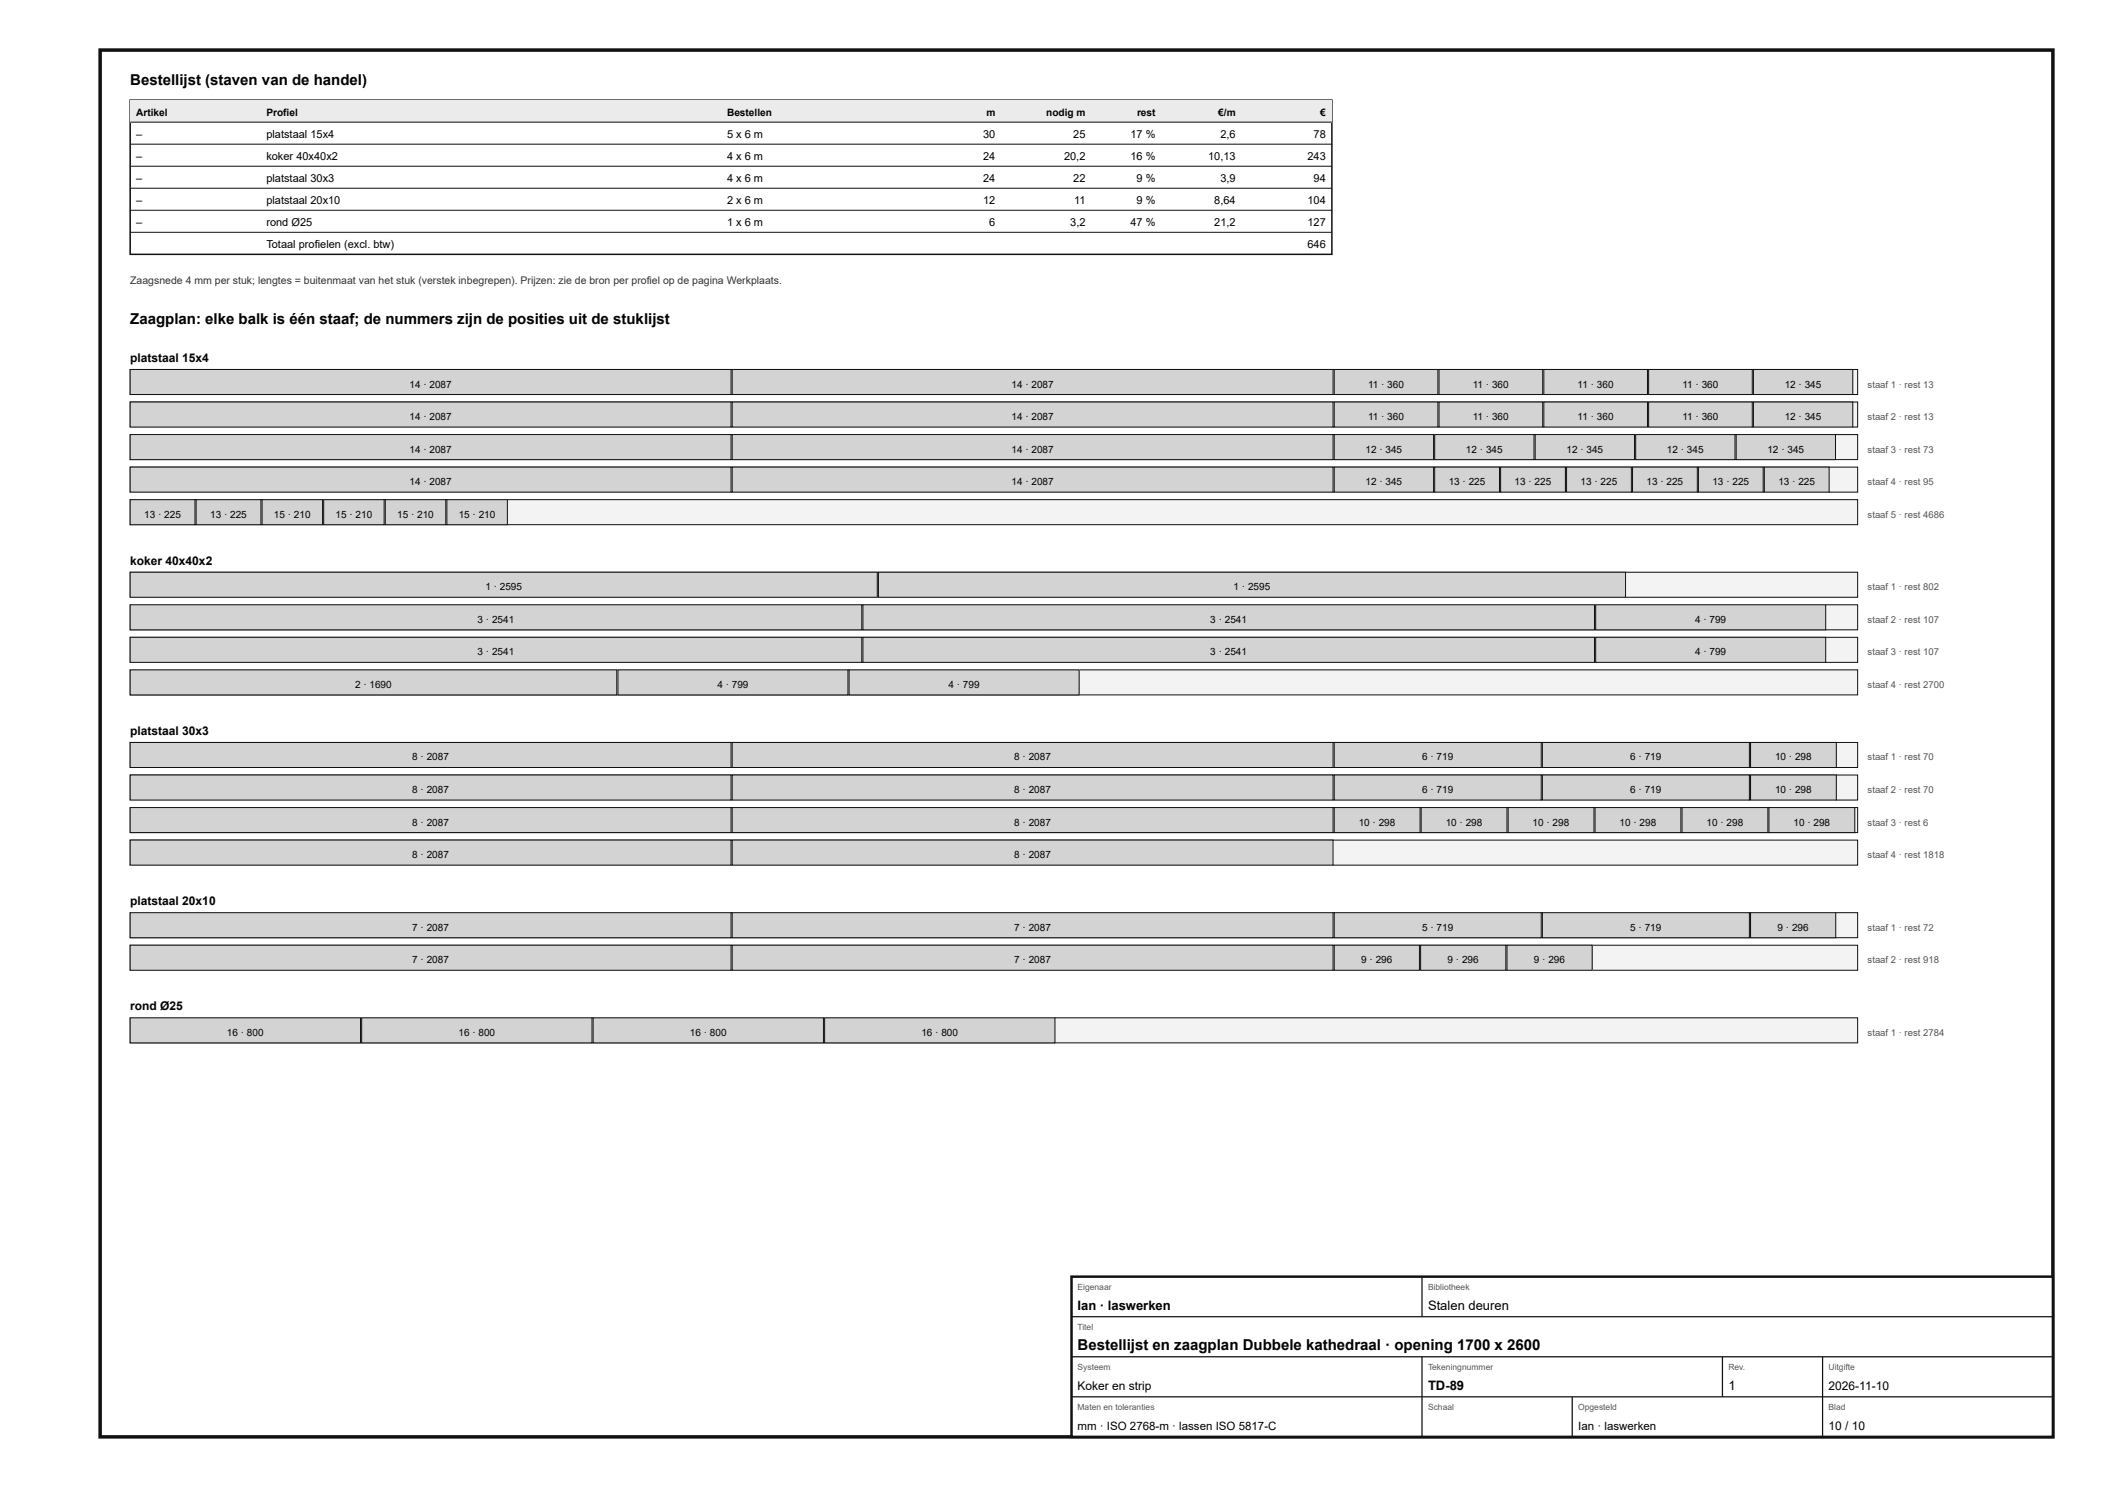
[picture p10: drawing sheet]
<svg xmlns="http://www.w3.org/2000/svg" width="420mm" height="297mm" viewBox="0 0 420 297" stroke-linecap="round" stroke-linejoin="round" font-family="sans-serif">
<defs><g id="words">
<g font-size="3">
<text x="26" y="17">Bestellijst (staven van de handel)</text>
<text x="26" y="64.8">Zaagplan: elke balk is één staaf; de nummers zijn de posities uit de stuklijst</text>
<text x="215.2" y="269.6">Bestellijst en zaagplan Dubbele kathedraal · opening 1700 x 2600</text>
</g>
<g font-size="2.6">
<text x="215.2" y="261.6">Ian · laswerken</text>
<text x="285.2" y="261.6">Stalen deuren</text>
<text x="285.2" y="277.6">TD-89</text>
<text x="345.2" y="277.6">1</text>
</g>
<g font-size="2.4">
<text x="26" y="72.3">platstaal 15x4</text>
<text x="26" y="112.8">koker 40x40x2</text>
<text x="26" y="146.8">platstaal 30x3</text>
<text x="26" y="180.8">platstaal 20x10</text>
<text x="26" y="201.8">rond Ø25</text>
<text x="215.2" y="277.6">Koker en strip</text>
<text x="365.2" y="277.6">2026-11-10</text>
<text x="365.2" y="285.6">10 / 10</text>
</g>
<g font-size="2.3">
<text x="215.2" y="285.6">mm · ISO 2768-m · lassen ISO 5817-C</text>
<text x="315.2" y="285.6">Ian · laswerken</text>
</g>
<g font-size="2.2">
<text x="27.2" y="27.5">–</text>
<text x="53.2" y="27.5">platstaal 15x4</text>
<text x="145.2" y="27.5">5 x 6 m</text>
<text x="196.3" y="27.5">30</text>
<text x="214.3" y="27.5">25</text>
<text x="225.8" y="27.5">17 %</text>
<text x="243.7" y="27.5">2,6</text>
<text x="262.3" y="27.5">78</text>
<text x="27.2" y="31.9">–</text>
<text x="53.2" y="31.9">koker 40x40x2</text>
<text x="145.2" y="31.9">4 x 6 m</text>
<text x="196.3" y="31.9">24</text>
<text x="212.5" y="31.9">20,2</text>
<text x="225.8" y="31.9">16 %</text>
<text x="241.3" y="31.9">10,13</text>
<text x="261.1" y="31.9">243</text>
<text x="27.2" y="36.3">–</text>
<text x="27.2" y="40.7">–</text>
<text x="53.2" y="36.3">platstaal 30x3</text>
<text x="53.2" y="40.7">platstaal 20x10</text>
<text x="145.2" y="36.3">4 x 6 m</text>
<text x="145.2" y="40.7">2 x 6 m</text>
<text x="196.3" y="36.3">24</text>
<text x="196.3" y="40.7">12</text>
<text x="214.3" y="36.3">22</text>
<text x="214.5" y="40.7">11</text>
<text x="227" y="36.3">9 %</text>
<text x="227" y="40.7">9 %</text>
<text x="242.5" y="40.7">8,64</text>
<text x="243.7" y="36.3">3,9</text>
<text x="261.1" y="40.7">104</text>
<text x="262.3" y="36.3">94</text>
<text x="27.2" y="45.1">–</text>
<text x="53.2" y="45.1">rond Ø25</text>
<text x="145.2" y="45.1">1 x 6 m</text>
<text x="197.6" y="45.1">6</text>
<text x="213.7" y="45.1">3,2</text>
<text x="225.8" y="45.1">47 %</text>
<text x="242.5" y="45.1">21,2</text>
<text x="261.1" y="45.1">127</text>
<text x="53.2" y="49.5">Totaal profielen (excl. btw)</text>
<text x="261.1" y="49.5">646</text>
</g>
<text font-size="2.1" fill="#333" x="26" y="56.8">Zaagsnede 4 mm per stuk; lengtes = buitenmaat van het stuk (verstek inbegrepen). Prijzen: zie de bron per profiel op de pagina Werkplaats.</text>
<g font-size="2">
<text x="27.2" y="23.1">Artikel</text>
<text x="53.2" y="23.1">Profiel</text>
<text x="145.2" y="23.1">Bestellen</text>
<text x="197" y="23.1">m</text>
<text x="208.9" y="23.1">nodig m</text>
<text x="227.1" y="23.1">rest</text>
<text x="243.3" y="23.1">€/m</text>
<text x="263.7" y="23.1">€</text>
<text x="81.8" y="77.4">14 · 2087</text>
<text x="202" y="77.4">14 · 2087</text>
<text x="273.2" y="77.4">11 · 360</text>
<text x="294.1" y="77.4">11 · 360</text>
<text x="315.1" y="77.4">11 · 360</text>
<text x="336" y="77.4">11 · 360</text>
<text x="356.4" y="77.4">12 · 345</text>
<text x="81.8" y="83.9">14 · 2087</text>
<text x="202" y="83.9">14 · 2087</text>
<text x="273.2" y="83.9">11 · 360</text>
<text x="294.1" y="83.9">11 · 360</text>
<text x="315.1" y="83.9">11 · 360</text>
<text x="336" y="83.9">11 · 360</text>
<text x="356.4" y="83.9">12 · 345</text>
<text x="81.8" y="90.4">14 · 2087</text>
<text x="202" y="90.4">14 · 2087</text>
<text x="272.7" y="90.4">12 · 345</text>
<text x="292.8" y="90.4">12 · 345</text>
<text x="312.8" y="90.4">12 · 345</text>
<text x="332.9" y="90.4">12 · 345</text>
<text x="353" y="90.4">12 · 345</text>
<text x="81.8" y="96.9">14 · 2087</text>
<text x="202" y="96.9">14 · 2087</text>
<text x="272.7" y="96.9">12 · 345</text>
<text x="289.3" y="96.9">13 · 225</text>
<text x="302.5" y="96.9">13 · 225</text>
<text x="315.7" y="96.9">13 · 225</text>
<text x="328.8" y="96.9">13 · 225</text>
<text x="342" y="96.9">13 · 225</text>
<text x="355.2" y="96.9">13 · 225</text>
<text x="28.8" y="103.4">13 · 225</text>
<text x="42" y="103.4">13 · 225</text>
<text x="54.7" y="103.4">15 · 210</text>
<text x="67" y="103.4">15 · 210</text>
<text x="79.3" y="103.4">15 · 210</text>
<text x="91.6" y="103.4">15 · 210</text>
<text x="96.9" y="117.9">1 · 2595</text>
<text x="246.4" y="117.9">1 · 2595</text>
<text x="95.4" y="124.4">3 · 2541</text>
<text x="241.7" y="124.4">3 · 2541</text>
<text x="338.5" y="124.4">4 · 799</text>
<text x="95.4" y="130.9">3 · 2541</text>
<text x="241.7" y="130.9">3 · 2541</text>
<text x="338.5" y="130.9">4 · 799</text>
<text x="70.9" y="137.4">2 · 1690</text>
<text x="143.3" y="137.4">4 · 799</text>
<text x="189.4" y="137.4">4 · 799</text>
<text x="82.3" y="151.9">8 · 2087</text>
<text x="202.6" y="151.9">8 · 2087</text>
<text x="284" y="151.9">6 · 719</text>
<text x="325.6" y="151.9">6 · 719</text>
<text x="354.5" y="151.9">10 · 298</text>
<text x="82.3" y="158.4">8 · 2087</text>
<text x="202.6" y="158.4">8 · 2087</text>
<text x="284" y="158.4">6 · 719</text>
<text x="325.6" y="158.4">6 · 719</text>
<text x="354.5" y="158.4">10 · 298</text>
<text x="82.3" y="164.9">8 · 2087</text>
<text x="202.6" y="164.9">8 · 2087</text>
<text x="271.4" y="164.9">10 · 298</text>
<text x="288.7" y="164.9">10 · 298</text>
<text x="306.1" y="164.9">10 · 298</text>
<text x="323.5" y="164.9">10 · 298</text>
<text x="340.8" y="164.9">10 · 298</text>
<text x="358.2" y="164.9">10 · 298</text>
<text x="82.3" y="171.4">8 · 2087</text>
<text x="202.6" y="171.4">8 · 2087</text>
<text x="82.3" y="185.9">7 · 2087</text>
<text x="202.6" y="185.9">7 · 2087</text>
<text x="284" y="185.9">5 · 719</text>
<text x="325.6" y="185.9">5 · 719</text>
<text x="355" y="185.9">9 · 296</text>
<text x="82.3" y="192.4">7 · 2087</text>
<text x="202.6" y="192.4">7 · 2087</text>
<text x="271.9" y="192.4">9 · 296</text>
<text x="289.1" y="192.4">9 · 296</text>
<text x="306.4" y="192.4">9 · 296</text>
<text x="45.3" y="206.9">16 · 800</text>
<text x="91.6" y="206.9">16 · 800</text>
<text x="137.8" y="206.9">16 · 800</text>
<text x="184" y="206.9">16 · 800</text>
</g>
<g font-size="1.9" fill="#555">
<text x="373" y="77.4">staaf 1 · rest 13</text>
<text x="373" y="83.9">staaf 2 · rest 13</text>
<text x="373" y="90.4">staaf 3 · rest 73</text>
<text x="373" y="96.9">staaf 4 · rest 95</text>
<text x="373" y="103.4">staaf 5 · rest 4686</text>
<text x="373" y="117.9">staaf 1 · rest 802</text>
<text x="373" y="124.4">staaf 2 · rest 107</text>
<text x="373" y="130.9">staaf 3 · rest 107</text>
<text x="373" y="137.4">staaf 4 · rest 2700</text>
<text x="373" y="151.9">staaf 1 · rest 70</text>
<text x="373" y="158.4">staaf 2 · rest 70</text>
<text x="373" y="164.9">staaf 3 · rest 6</text>
<text x="373" y="171.4">staaf 4 · rest 1818</text>
<text x="373" y="185.9">staaf 1 · rest 72</text>
<text x="373" y="192.4">staaf 2 · rest 918</text>
<text x="373" y="206.9">staaf 1 · rest 2784</text>
</g>
<g font-size="1.7" fill="#555">
<text x="215.2" y="257.6">Eigenaar</text>
<text x="285.2" y="257.6">Bibliotheek</text>
<text x="215.2" y="265.6">Titel</text>
<text x="215.2" y="273.6">Systeem</text>
<text x="285.2" y="273.6">Tekeningnummer</text>
<text x="345.2" y="273.6">Rev.</text>
<text x="365.2" y="273.6">Uitgifte</text>
<text x="215.2" y="281.6">Maten en toleranties</text>
<text x="285.2" y="281.6">Schaal</text>
<text x="315.2" y="281.6">Opgesteld</text>
<text x="365.2" y="281.6">Blad</text>
</g>
</g></defs>
<path d="M20 10h390v277h-390z" fill="none" stroke="#111" stroke-width=".7" stroke-linecap="butt"/>
<path d="M26 20h240v30.8h-240z" fill="none" stroke="#111" stroke-width=".3"/>
<path d="M26 20h240v4.4h-240z" fill="#e9ecee"/>
<path d="M26 24.4h240M26 28.8h240M26 33.2h240M26 37.6h240M26 42h240M26 46.4h240" fill="none" stroke="#111" stroke-width=".2"/>
<path d="M26 73.8h345v5h-345z" fill="#f2f3f3"/>
<path d="M26 73.8h345v5h-345z" fill="none" stroke="#111" stroke-width=".2"/>
<path d="M26 73.8h120v5h-120z" fill="#cfd4d7"/>
<path d="M26 73.8h120v5h-120z" fill="none" stroke="#111" stroke-width=".2"/>
<path d="M146.2 73.8h120v5h-120z" fill="#cfd4d7"/>
<path d="M146.2 73.8h120v5h-120z" fill="none" stroke="#111" stroke-width=".2"/>
<path d="M266.5 73.8h20.7v5h-20.7z" fill="#cfd4d7"/>
<path d="M266.5 73.8h20.7v5h-20.7z" fill="none" stroke="#111" stroke-width=".2"/>
<path d="M287.4 73.8h20.7v5h-20.7z" fill="#cfd4d7"/>
<path d="M287.4 73.8h20.7v5h-20.7z" fill="none" stroke="#111" stroke-width=".2"/>
<path d="M308.3 73.8h20.7v5h-20.7z" fill="#cfd4d7"/>
<path d="M308.3 73.8h20.7v5h-20.7z" fill="none" stroke="#111" stroke-width=".2"/>
<path d="M329.3 73.8h20.7v5h-20.7z" fill="#cfd4d7"/>
<path d="M329.3 73.8h20.7v5h-20.7z" fill="none" stroke="#111" stroke-width=".2"/>
<path d="M350.2 73.8h19.8v5h-19.8z" fill="#cfd4d7"/>
<path d="M350.2 73.8h19.8v5h-19.8z" fill="none" stroke="#111" stroke-width=".2"/>
<path d="M26 80.3h345v5h-345z" fill="#f2f3f3"/>
<path d="M26 80.3h345v5h-345z" fill="none" stroke="#111" stroke-width=".2"/>
<path d="M26 80.3h120v5h-120z" fill="#cfd4d7"/>
<path d="M26 80.3h120v5h-120z" fill="none" stroke="#111" stroke-width=".2"/>
<path d="M146.2 80.3h120v5h-120z" fill="#cfd4d7"/>
<path d="M146.2 80.3h120v5h-120z" fill="none" stroke="#111" stroke-width=".2"/>
<path d="M266.5 80.3h20.7v5h-20.7z" fill="#cfd4d7"/>
<path d="M266.5 80.3h20.7v5h-20.7z" fill="none" stroke="#111" stroke-width=".2"/>
<path d="M287.4 80.3h20.7v5h-20.7z" fill="#cfd4d7"/>
<path d="M287.4 80.3h20.7v5h-20.7z" fill="none" stroke="#111" stroke-width=".2"/>
<path d="M308.3 80.3h20.7v5h-20.7z" fill="#cfd4d7"/>
<path d="M308.3 80.3h20.7v5h-20.7z" fill="none" stroke="#111" stroke-width=".2"/>
<path d="M329.3 80.3h20.7v5h-20.7z" fill="#cfd4d7"/>
<path d="M329.3 80.3h20.7v5h-20.7z" fill="none" stroke="#111" stroke-width=".2"/>
<path d="M350.2 80.3h19.8v5h-19.8z" fill="#cfd4d7"/>
<path d="M350.2 80.3h19.8v5h-19.8z" fill="none" stroke="#111" stroke-width=".2"/>
<path d="M26 86.8h345v5h-345z" fill="#f2f3f3"/>
<path d="M26 86.8h345v5h-345z" fill="none" stroke="#111" stroke-width=".2"/>
<path d="M26 86.8h120v5h-120z" fill="#cfd4d7"/>
<path d="M26 86.8h120v5h-120z" fill="none" stroke="#111" stroke-width=".2"/>
<path d="M146.2 86.8h120v5h-120z" fill="#cfd4d7"/>
<path d="M146.2 86.8h120v5h-120z" fill="none" stroke="#111" stroke-width=".2"/>
<path d="M266.5 86.8h19.8v5h-19.8z" fill="#cfd4d7"/>
<path d="M266.5 86.8h19.8v5h-19.8z" fill="none" stroke="#111" stroke-width=".2"/>
<path d="M286.5 86.8h19.9v5h-19.9z" fill="#cfd4d7"/>
<path d="M286.5 86.8h19.9v5h-19.9z" fill="none" stroke="#111" stroke-width=".2"/>
<path d="M306.6 86.8h19.8v5h-19.8z" fill="#cfd4d7"/>
<path d="M306.6 86.8h19.8v5h-19.8z" fill="none" stroke="#111" stroke-width=".2"/>
<path d="M326.7 86.8h19.8v5h-19.8z" fill="#cfd4d7"/>
<path d="M326.7 86.8h19.8v5h-19.8z" fill="none" stroke="#111" stroke-width=".2"/>
<path d="M346.7 86.8h19.9v5h-19.9z" fill="#cfd4d7"/>
<path d="M346.7 86.8h19.9v5h-19.9z" fill="none" stroke="#111" stroke-width=".2"/>
<path d="M26 93.3h345v5h-345z" fill="#f2f3f3"/>
<path d="M26 93.3h345v5h-345z" fill="none" stroke="#111" stroke-width=".2"/>
<path d="M26 93.3h120v5h-120z" fill="#cfd4d7"/>
<path d="M26 93.3h120v5h-120z" fill="none" stroke="#111" stroke-width=".2"/>
<path d="M146.2 93.3h120v5h-120z" fill="#cfd4d7"/>
<path d="M146.2 93.3h120v5h-120z" fill="none" stroke="#111" stroke-width=".2"/>
<path d="M266.5 93.3h19.8v5h-19.8z" fill="#cfd4d7"/>
<path d="M266.5 93.3h19.8v5h-19.8z" fill="none" stroke="#111" stroke-width=".2"/>
<path d="M286.5 93.3h13v5h-13z" fill="#cfd4d7"/>
<path d="M286.5 93.3h13v5h-13z" fill="none" stroke="#111" stroke-width=".2"/>
<path d="M299.7 93.3h12.9v5h-12.9z" fill="#cfd4d7"/>
<path d="M299.7 93.3h12.9v5h-12.9z" fill="none" stroke="#111" stroke-width=".2"/>
<path d="M312.9 93.3h12.9v5h-12.9z" fill="#cfd4d7"/>
<path d="M312.9 93.3h12.9v5h-12.9z" fill="none" stroke="#111" stroke-width=".2"/>
<path d="M326 93.3h13v5h-13z" fill="#cfd4d7"/>
<path d="M326 93.3h13v5h-13z" fill="none" stroke="#111" stroke-width=".2"/>
<path d="M339.2 93.3h12.9v5h-12.9z" fill="#cfd4d7"/>
<path d="M339.2 93.3h12.9v5h-12.9z" fill="none" stroke="#111" stroke-width=".2"/>
<path d="M352.4 93.3h12.9v5h-12.9z" fill="#cfd4d7"/>
<path d="M352.4 93.3h12.9v5h-12.9z" fill="none" stroke="#111" stroke-width=".2"/>
<path d="M26 99.8h345v5h-345z" fill="#f2f3f3"/>
<path d="M26 99.8h345v5h-345z" fill="none" stroke="#111" stroke-width=".2"/>
<path d="M26 99.8h12.9v5h-12.9z" fill="#cfd4d7"/>
<path d="M26 99.8h12.9v5h-12.9z" fill="none" stroke="#111" stroke-width=".2"/>
<path d="M39.2 99.8h12.9v5h-12.9z" fill="#cfd4d7"/>
<path d="M39.2 99.8h12.9v5h-12.9z" fill="none" stroke="#111" stroke-width=".2"/>
<path d="M52.3 99.8h12.1v5h-12.1z" fill="#cfd4d7"/>
<path d="M52.3 99.8h12.1v5h-12.1z" fill="none" stroke="#111" stroke-width=".2"/>
<path d="M64.6 99.8h12.1v5h-12.1z" fill="#cfd4d7"/>
<path d="M64.6 99.8h12.1v5h-12.1z" fill="none" stroke="#111" stroke-width=".2"/>
<path d="M76.9 99.8h12.1v5h-12.1z" fill="#cfd4d7"/>
<path d="M76.9 99.8h12.1v5h-12.1z" fill="none" stroke="#111" stroke-width=".2"/>
<path d="M89.2 99.8h12.1v5h-12.1z" fill="#cfd4d7"/>
<path d="M89.2 99.8h12.1v5h-12.1z" fill="none" stroke="#111" stroke-width=".2"/>
<path d="M26 114.3h345v5h-345z" fill="#f2f3f3"/>
<path d="M26 114.3h345v5h-345z" fill="none" stroke="#111" stroke-width=".2"/>
<path d="M26 114.3h149.2v5h-149.2z" fill="#cfd4d7"/>
<path d="M26 114.3h149.2v5h-149.2z" fill="none" stroke="#111" stroke-width=".2"/>
<path d="M175.4 114.3h149.2v5h-149.2z" fill="#cfd4d7"/>
<path d="M175.4 114.3h149.2v5h-149.2z" fill="none" stroke="#111" stroke-width=".2"/>
<path d="M26 120.8h345v5h-345z" fill="#f2f3f3"/>
<path d="M26 120.8h345v5h-345z" fill="none" stroke="#111" stroke-width=".2"/>
<path d="M26 120.8h146.1v5h-146.1z" fill="#cfd4d7"/>
<path d="M26 120.8h146.1v5h-146.1z" fill="none" stroke="#111" stroke-width=".2"/>
<path d="M172.3 120.8h146.1v5h-146.1z" fill="#cfd4d7"/>
<path d="M172.3 120.8h146.1v5h-146.1z" fill="none" stroke="#111" stroke-width=".2"/>
<path d="M318.7 120.8h45.9v5h-45.9z" fill="#cfd4d7"/>
<path d="M318.7 120.8h45.9v5h-45.9z" fill="none" stroke="#111" stroke-width=".2"/>
<path d="M26 127.3h345v5h-345z" fill="#f2f3f3"/>
<path d="M26 127.3h345v5h-345z" fill="none" stroke="#111" stroke-width=".2"/>
<path d="M26 127.3h146.1v5h-146.1z" fill="#cfd4d7"/>
<path d="M26 127.3h146.1v5h-146.1z" fill="none" stroke="#111" stroke-width=".2"/>
<path d="M172.3 127.3h146.1v5h-146.1z" fill="#cfd4d7"/>
<path d="M172.3 127.3h146.1v5h-146.1z" fill="none" stroke="#111" stroke-width=".2"/>
<path d="M318.7 127.3h45.9v5h-45.9z" fill="#cfd4d7"/>
<path d="M318.7 127.3h45.9v5h-45.9z" fill="none" stroke="#111" stroke-width=".2"/>
<path d="M26 133.8h345v5h-345z" fill="#f2f3f3"/>
<path d="M26 133.8h345v5h-345z" fill="none" stroke="#111" stroke-width=".2"/>
<path d="M26 133.8h97.2v5h-97.2z" fill="#cfd4d7"/>
<path d="M26 133.8h97.2v5h-97.2z" fill="none" stroke="#111" stroke-width=".2"/>
<path d="M123.4 133.8h45.9v5h-45.9z" fill="#cfd4d7"/>
<path d="M123.4 133.8h45.9v5h-45.9z" fill="none" stroke="#111" stroke-width=".2"/>
<path d="M169.6 133.8h45.9v5h-45.9z" fill="#cfd4d7"/>
<path d="M169.6 133.8h45.9v5h-45.9z" fill="none" stroke="#111" stroke-width=".2"/>
<path d="M26 148.3h345v5h-345z" fill="#f2f3f3"/>
<path d="M26 148.3h345v5h-345z" fill="none" stroke="#111" stroke-width=".2"/>
<path d="M26 148.3h120v5h-120z" fill="#cfd4d7"/>
<path d="M26 148.3h120v5h-120z" fill="none" stroke="#111" stroke-width=".2"/>
<path d="M146.2 148.3h120v5h-120z" fill="#cfd4d7"/>
<path d="M146.2 148.3h120v5h-120z" fill="none" stroke="#111" stroke-width=".2"/>
<path d="M266.5 148.3h41.3v5h-41.3z" fill="#cfd4d7"/>
<path d="M266.5 148.3h41.3v5h-41.3z" fill="none" stroke="#111" stroke-width=".2"/>
<path d="M308 148.3h41.4v5h-41.4z" fill="#cfd4d7"/>
<path d="M308 148.3h41.4v5h-41.4z" fill="none" stroke="#111" stroke-width=".2"/>
<path d="M349.6 148.3h17.1v5h-17.1z" fill="#cfd4d7"/>
<path d="M349.6 148.3h17.1v5h-17.1z" fill="none" stroke="#111" stroke-width=".2"/>
<path d="M26 154.8h345v5h-345z" fill="#f2f3f3"/>
<path d="M26 154.8h345v5h-345z" fill="none" stroke="#111" stroke-width=".2"/>
<path d="M26 154.8h120v5h-120z" fill="#cfd4d7"/>
<path d="M26 154.8h120v5h-120z" fill="none" stroke="#111" stroke-width=".2"/>
<path d="M146.2 154.8h120v5h-120z" fill="#cfd4d7"/>
<path d="M146.2 154.8h120v5h-120z" fill="none" stroke="#111" stroke-width=".2"/>
<path d="M266.5 154.8h41.3v5h-41.3z" fill="#cfd4d7"/>
<path d="M266.5 154.8h41.3v5h-41.3z" fill="none" stroke="#111" stroke-width=".2"/>
<path d="M308 154.8h41.4v5h-41.4z" fill="#cfd4d7"/>
<path d="M308 154.8h41.4v5h-41.4z" fill="none" stroke="#111" stroke-width=".2"/>
<path d="M349.6 154.8h17.1v5h-17.1z" fill="#cfd4d7"/>
<path d="M349.6 154.8h17.1v5h-17.1z" fill="none" stroke="#111" stroke-width=".2"/>
<path d="M26 161.3h345v5h-345z" fill="#f2f3f3"/>
<path d="M26 161.3h345v5h-345z" fill="none" stroke="#111" stroke-width=".2"/>
<path d="M26 161.3h120v5h-120z" fill="#cfd4d7"/>
<path d="M26 161.3h120v5h-120z" fill="none" stroke="#111" stroke-width=".2"/>
<path d="M146.2 161.3h120v5h-120z" fill="#cfd4d7"/>
<path d="M146.2 161.3h120v5h-120z" fill="none" stroke="#111" stroke-width=".2"/>
<path d="M266.5 161.3h17.1v5h-17.1z" fill="#cfd4d7"/>
<path d="M266.5 161.3h17.1v5h-17.1z" fill="none" stroke="#111" stroke-width=".2"/>
<path d="M283.8 161.3h17.2v5h-17.2z" fill="#cfd4d7"/>
<path d="M283.8 161.3h17.2v5h-17.2z" fill="none" stroke="#111" stroke-width=".2"/>
<path d="M301.2 161.3h17.1v5h-17.1z" fill="#cfd4d7"/>
<path d="M301.2 161.3h17.1v5h-17.1z" fill="none" stroke="#111" stroke-width=".2"/>
<path d="M318.6 161.3h17.1v5h-17.1z" fill="#cfd4d7"/>
<path d="M318.6 161.3h17.1v5h-17.1z" fill="none" stroke="#111" stroke-width=".2"/>
<path d="M335.9 161.3h17.2v5h-17.2z" fill="#cfd4d7"/>
<path d="M335.9 161.3h17.2v5h-17.2z" fill="none" stroke="#111" stroke-width=".2"/>
<path d="M353.3 161.3h17.1v5h-17.1z" fill="#cfd4d7"/>
<path d="M353.3 161.3h17.1v5h-17.1z" fill="none" stroke="#111" stroke-width=".2"/>
<path d="M26 167.8h345v5h-345z" fill="#f2f3f3"/>
<path d="M26 167.8h345v5h-345z" fill="none" stroke="#111" stroke-width=".2"/>
<path d="M26 167.8h120v5h-120z" fill="#cfd4d7"/>
<path d="M26 167.8h120v5h-120z" fill="none" stroke="#111" stroke-width=".2"/>
<path d="M146.2 167.8h120v5h-120z" fill="#cfd4d7"/>
<path d="M146.2 167.8h120v5h-120z" fill="none" stroke="#111" stroke-width=".2"/>
<path d="M26 182.3h345v5h-345z" fill="#f2f3f3"/>
<path d="M26 182.3h345v5h-345z" fill="none" stroke="#111" stroke-width=".2"/>
<path d="M26 182.3h120v5h-120z" fill="#cfd4d7"/>
<path d="M26 182.3h120v5h-120z" fill="none" stroke="#111" stroke-width=".2"/>
<path d="M146.2 182.3h120v5h-120z" fill="#cfd4d7"/>
<path d="M146.2 182.3h120v5h-120z" fill="none" stroke="#111" stroke-width=".2"/>
<path d="M266.5 182.3h41.3v5h-41.3z" fill="#cfd4d7"/>
<path d="M266.5 182.3h41.3v5h-41.3z" fill="none" stroke="#111" stroke-width=".2"/>
<path d="M308 182.3h41.4v5h-41.4z" fill="#cfd4d7"/>
<path d="M308 182.3h41.4v5h-41.4z" fill="none" stroke="#111" stroke-width=".2"/>
<path d="M349.6 182.3h17v5h-17z" fill="#cfd4d7"/>
<path d="M349.6 182.3h17v5h-17z" fill="none" stroke="#111" stroke-width=".2"/>
<path d="M26 188.8h345v5h-345z" fill="#f2f3f3"/>
<path d="M26 188.8h345v5h-345z" fill="none" stroke="#111" stroke-width=".2"/>
<path d="M26 188.8h120v5h-120z" fill="#cfd4d7"/>
<path d="M26 188.8h120v5h-120z" fill="none" stroke="#111" stroke-width=".2"/>
<path d="M146.2 188.8h120v5h-120z" fill="#cfd4d7"/>
<path d="M146.2 188.8h120v5h-120z" fill="none" stroke="#111" stroke-width=".2"/>
<path d="M266.5 188.8h17v5h-17z" fill="#cfd4d7"/>
<path d="M266.5 188.8h17v5h-17z" fill="none" stroke="#111" stroke-width=".2"/>
<path d="M283.7 188.8h17v5h-17z" fill="#cfd4d7"/>
<path d="M283.7 188.8h17v5h-17z" fill="none" stroke="#111" stroke-width=".2"/>
<path d="M301 188.8h17v5h-17z" fill="#cfd4d7"/>
<path d="M301 188.8h17v5h-17z" fill="none" stroke="#111" stroke-width=".2"/>
<path d="M26 203.3h345v5h-345z" fill="#f2f3f3"/>
<path d="M26 203.3h345v5h-345z" fill="none" stroke="#111" stroke-width=".2"/>
<path d="M26 203.3h46v5h-46z" fill="#cfd4d7"/>
<path d="M26 203.3h46v5h-46z" fill="none" stroke="#111" stroke-width=".2"/>
<path d="M72.2 203.3h46v5h-46z" fill="#cfd4d7"/>
<path d="M72.2 203.3h46v5h-46z" fill="none" stroke="#111" stroke-width=".2"/>
<path d="M118.5 203.3h46v5h-46z" fill="#cfd4d7"/>
<path d="M118.5 203.3h46v5h-46z" fill="none" stroke="#111" stroke-width=".2"/>
<path d="M164.7 203.3h46v5h-46z" fill="#cfd4d7"/>
<path d="M164.7 203.3h46v5h-46z" fill="none" stroke="#111" stroke-width=".2"/>
<path d="M214 255h196v32h-196z" fill="#fff"/>
<path d="M214 255h196v32h-196z" fill="none" stroke="#111" stroke-width=".5"/>
<path d="M284 255v8M214 263h196M214 271h196M214 279h196M284 271v16M314 279v8M344 271v8M364 271v16" fill="none" stroke="#111" stroke-width=".25"/>
<use href="#words"/>
</svg>
